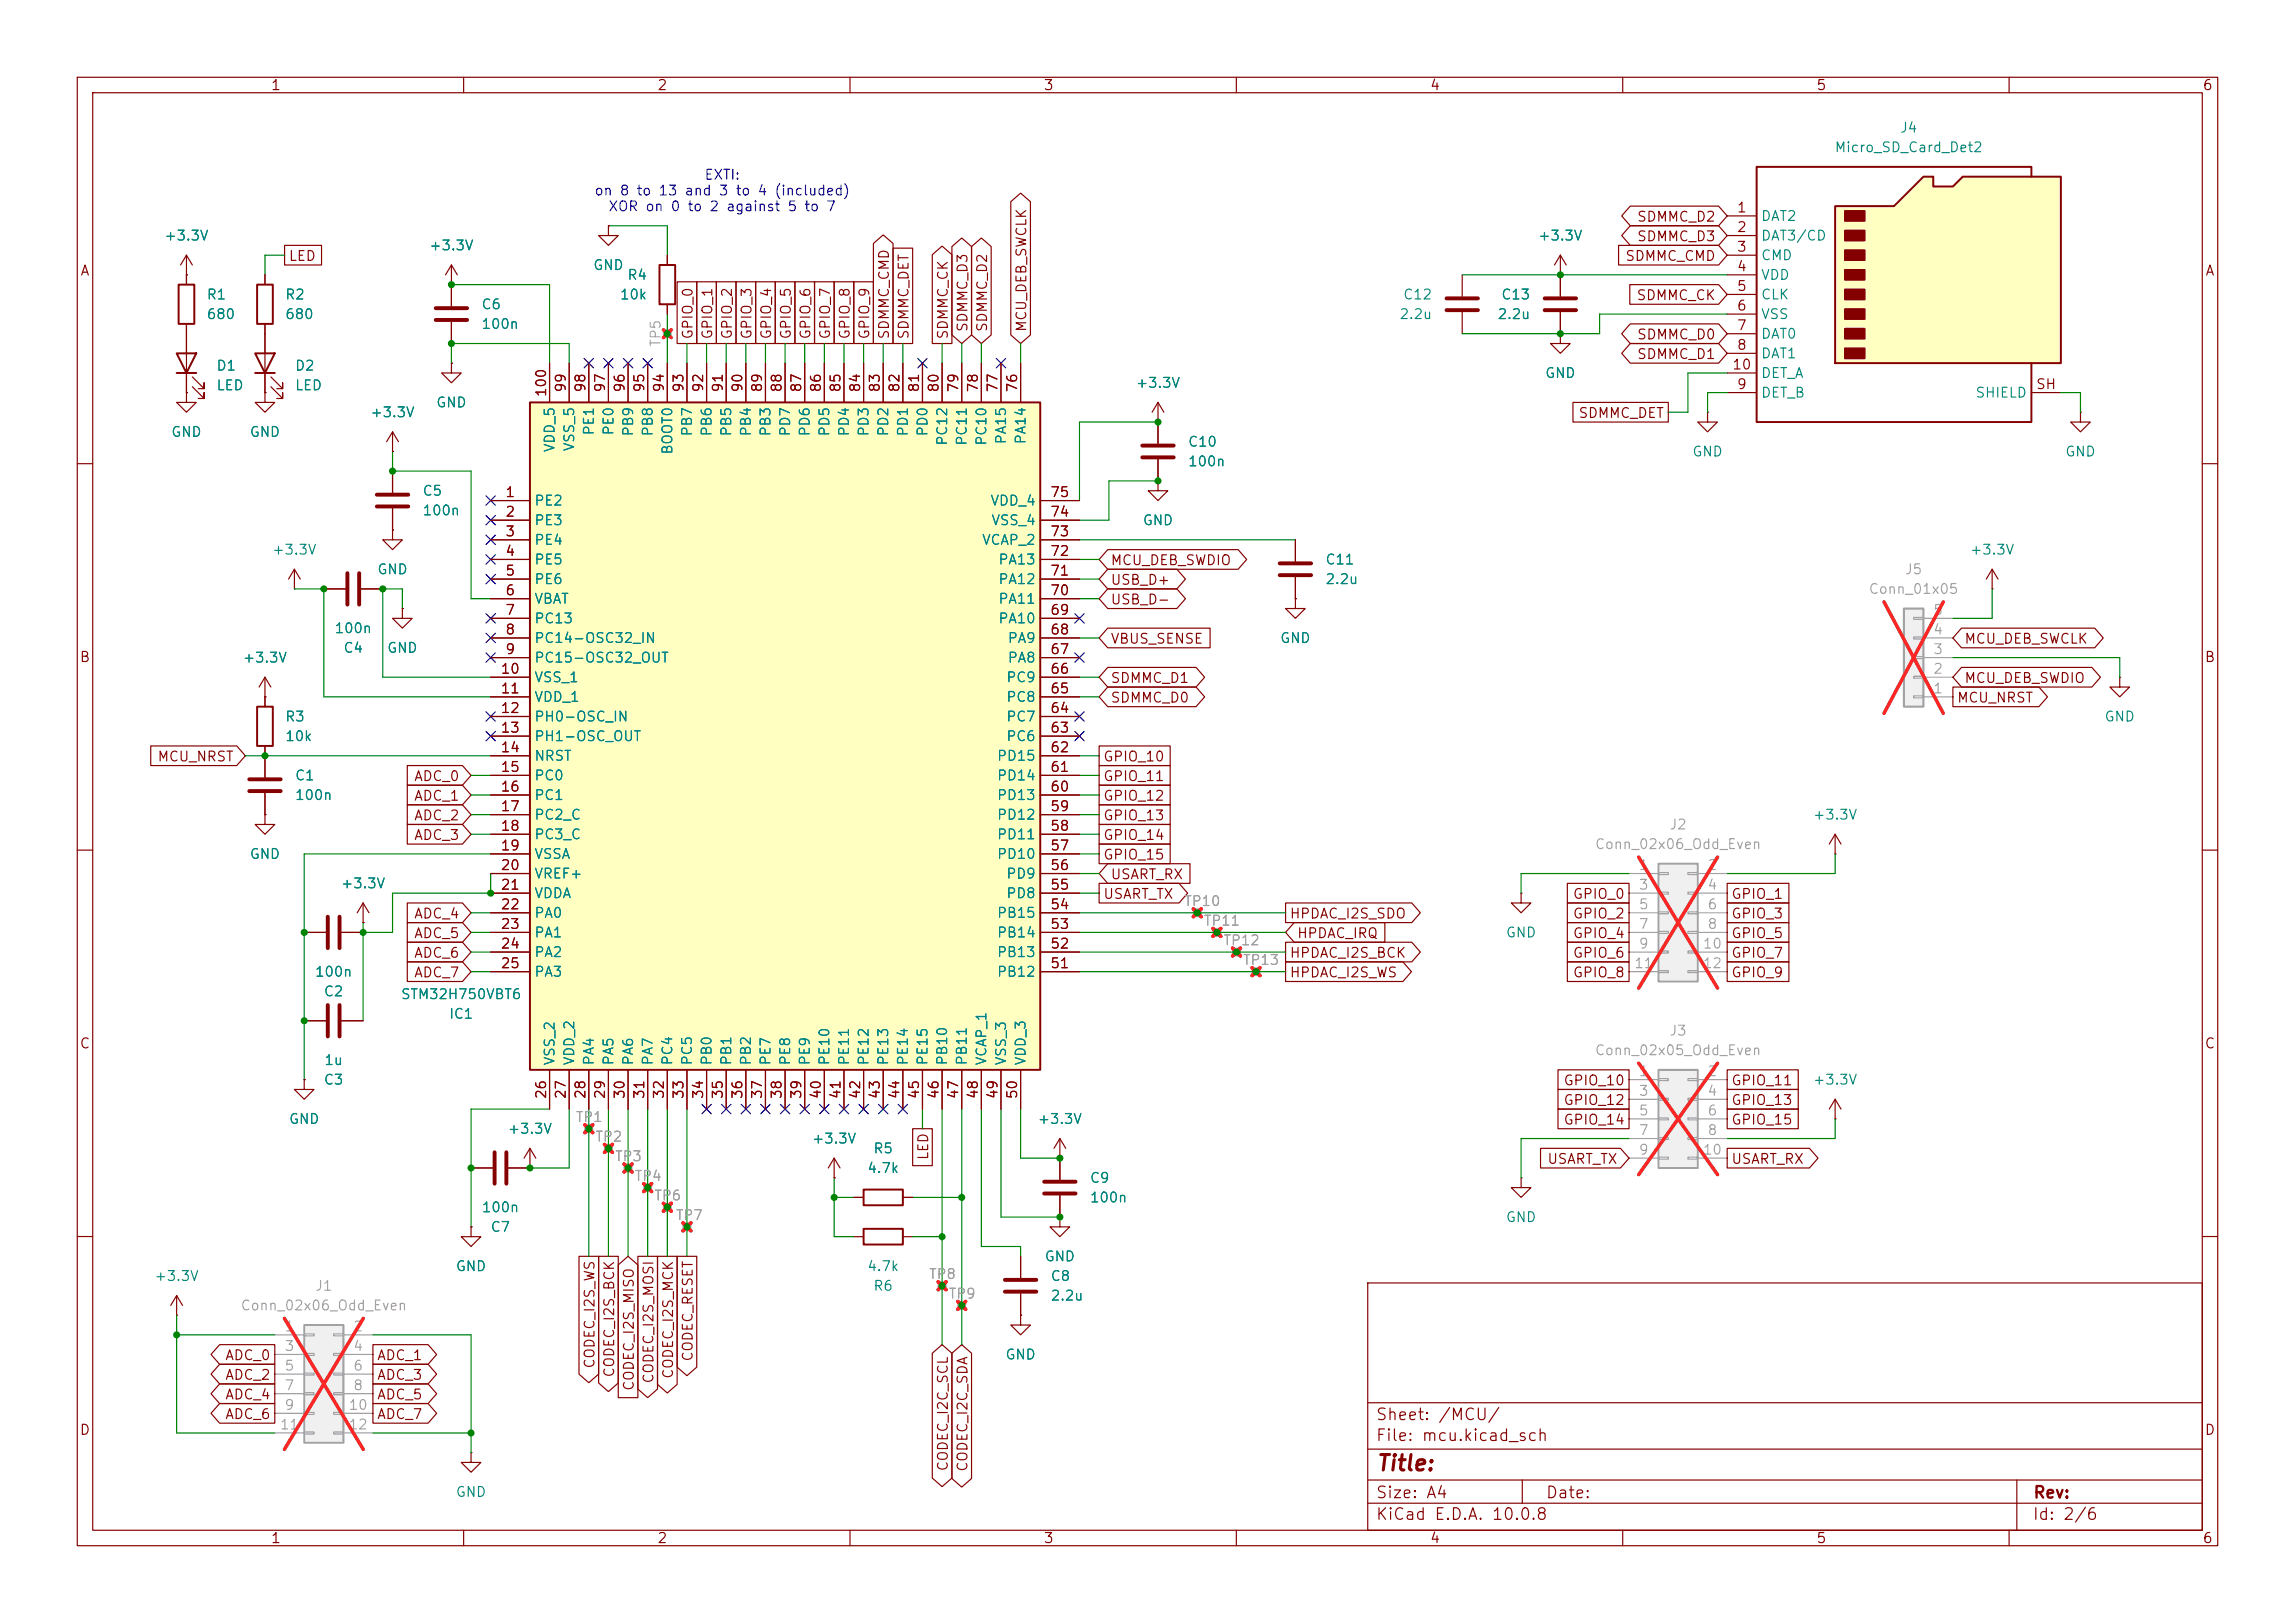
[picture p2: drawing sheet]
<svg xmlns="http://www.w3.org/2000/svg" width="297mm" height="210mm" viewBox="0 0 297 210" stroke-linecap="round" stroke-linejoin="round" font-family="sans-serif">
<defs><g id="words">
<text font-size="2" fill="#840000" x="178" y="190.8">Title:</text>
<g font-size="1.5" fill="#840000">
<text x="178" y="184.1">Sheet: /MCU/</text>
<text x="178" y="186.8">File: mcu.kicad_sch</text>
<text x="178" y="197">KiCad E.D.A. 10.0.8</text>
<text x="178" y="194.2">Size: A4</text>
<text x="200" y="194.2">Date:</text>
<text x="263" y="197">Id: 2/6</text>
<text x="263" y="194.2">Rev:</text>
</g>
<g font-size="1.3" fill="#840000">
<text x="35" y="12">1</text>
<text x="85" y="12">2</text>
<text x="135" y="12">3</text>
<text x="185" y="12">4</text>
<text x="235" y="12">5</text>
<text x="285" y="12">6</text>
<text x="211.8" y="29">SDMMC_D2</text>
<text x="224.7" y="27.8">1</text>
<text x="10.3" y="36">A</text>
<text x="37.3" y="34.1">LED</text>
<text x="210.3" y="34.1">SDMMC_CMD</text>
<text x="211.8" y="31.5">SDMMC_D3</text>
<text x="224.7" y="30.3">2</text>
<text x="224.7" y="32.9">3</text>
<text x="224.7" y="35.4">4</text>
<text x="285.3" y="36">A</text>
<text x="211.7" y="39.2">SDMMC_CK</text>
<text x="224.7" y="38">5</text>
<text x="224.7" y="40.5">6</text>
<text x="90" y="44" transform="rotate(-90 90 44)">GPIO_0</text>
<text x="92.5" y="44" transform="rotate(-90 92.5 44)">GPIO_1</text>
<text x="95" y="44" transform="rotate(-90 95 44)">GPIO_2</text>
<text x="97.6" y="44" transform="rotate(-90 97.6 44)">GPIO_3</text>
<text x="100.1" y="44" transform="rotate(-90 100.1 44)">GPIO_4</text>
<text x="102.7" y="44" transform="rotate(-90 102.7 44)">GPIO_5</text>
<text x="105.2" y="44" transform="rotate(-90 105.2 44)">GPIO_6</text>
<text x="107.7" y="44" transform="rotate(-90 107.7 44)">GPIO_7</text>
<text x="110.3" y="44" transform="rotate(-90 110.3 44)">GPIO_8</text>
<text x="112.8" y="44" transform="rotate(-90 112.8 44)">GPIO_9</text>
<text x="115.4" y="44" transform="rotate(-90 115.4 44)">SDMMC_CMD</text>
<text x="117.9" y="44" transform="rotate(-90 117.9 44)">SDMMC_DET</text>
<text x="123" y="44" transform="rotate(-90 123 44)">SDMMC_CK</text>
<text x="125.5" y="43" transform="rotate(-90 125.5 43)">SDMMC_D3</text>
<text x="128.1" y="43" transform="rotate(-90 128.1 43)">SDMMC_D2</text>
<text x="133.1" y="43" transform="rotate(-90 133.1 43)">MCU_DEB_SWCLK</text>
<text x="211.8" y="44.2">SDMMC_D0</text>
<text x="211.8" y="46.8">SDMMC_D1</text>
<text x="224.7" y="43">7</text>
<text x="224.7" y="45.6">8</text>
<text x="71" y="51.5" transform="rotate(-90 71 51.5)">100</text>
<text x="73.5" y="50.9" transform="rotate(-90 73.5 50.9)">99</text>
<text x="76.1" y="50.9" transform="rotate(-90 76.1 50.9)">98</text>
<text x="78.6" y="50.9" transform="rotate(-90 78.6 50.9)">97</text>
<text x="81.1" y="50.9" transform="rotate(-90 81.1 50.9)">96</text>
<text x="83.7" y="50.9" transform="rotate(-90 83.7 50.9)">95</text>
<text x="86.2" y="50.9" transform="rotate(-90 86.2 50.9)">94</text>
<text x="88.8" y="50.9" transform="rotate(-90 88.8 50.9)">93</text>
<text x="91.3" y="50.9" transform="rotate(-90 91.3 50.9)">92</text>
<text x="93.8" y="50.9" transform="rotate(-90 93.8 50.9)">91</text>
<text x="96.4" y="50.9" transform="rotate(-90 96.4 50.9)">90</text>
<text x="98.9" y="50.9" transform="rotate(-90 98.9 50.9)">89</text>
<text x="101.5" y="50.9" transform="rotate(-90 101.5 50.9)">88</text>
<text x="104" y="50.9" transform="rotate(-90 104 50.9)">87</text>
<text x="106.5" y="50.9" transform="rotate(-90 106.5 50.9)">86</text>
<text x="109.1" y="50.9" transform="rotate(-90 109.1 50.9)">85</text>
<text x="111.6" y="50.9" transform="rotate(-90 111.6 50.9)">84</text>
<text x="114.2" y="50.9" transform="rotate(-90 114.2 50.9)">83</text>
<text x="116.7" y="50.9" transform="rotate(-90 116.7 50.9)">82</text>
<text x="119.2" y="50.9" transform="rotate(-90 119.2 50.9)">81</text>
<text x="121.8" y="50.9" transform="rotate(-90 121.8 50.9)">80</text>
<text x="124.3" y="50.9" transform="rotate(-90 124.3 50.9)">79</text>
<text x="126.9" y="50.9" transform="rotate(-90 126.9 50.9)">78</text>
<text x="129.4" y="50.9" transform="rotate(-90 129.4 50.9)">77</text>
<text x="131.9" y="50.9" transform="rotate(-90 131.9 50.9)">76</text>
<text x="224.1" y="48.1">10</text>
<text x="224.7" y="50.7">9</text>
<text x="263.4" y="50.7">SH</text>
<text x="204.2" y="54.4">SDMMC_DET</text>
<text x="65.3" y="64.6">1</text>
<text x="135.8" y="64.6">75</text>
<text x="65.3" y="67.2">2</text>
<text x="65.3" y="69.7">3</text>
<text x="135.8" y="69.7">73</text>
<text x="135.8" y="67.2">74</text>
<text x="65.3" y="72.3">4</text>
<text x="65.3" y="74.8">5</text>
<text x="65.3" y="77.3">6</text>
<text x="135.8" y="77.3">70</text>
<text x="135.8" y="74.8">71</text>
<text x="135.8" y="72.3">72</text>
<text x="143.6" y="76">USB_D+</text>
<text x="143.6" y="73.4">MCU_DEB_SWDIO</text>
<text x="65.3" y="79.9">7</text>
<text x="65.3" y="82.4">8</text>
<text x="135.8" y="82.4">68</text>
<text x="135.8" y="79.9">69</text>
<text x="143.6" y="83.6">VBUS_SENSE</text>
<text x="143.6" y="78.5">USB_D-</text>
<text x="254.1" y="83.6">MCU_DEB_SWCLK</text>
<text x="10.2" y="86">B</text>
<text x="64.7" y="87.5">10</text>
<text x="65.3" y="85">9</text>
<text x="135.8" y="87.5">66</text>
<text x="135.8" y="85">67</text>
<text x="143.6" y="88.7">SDMMC_D1</text>
<text x="254.1" y="88.7">MCU_DEB_SWDIO</text>
<text x="285.2" y="86">B</text>
<text x="64.7" y="90">11</text>
<text x="64.7" y="92.6">12</text>
<text x="64.7" y="95.1">13</text>
<text x="135.8" y="95.1">63</text>
<text x="135.8" y="92.6">64</text>
<text x="135.8" y="90">65</text>
<text x="143.6" y="91.2">SDMMC_D0</text>
<text x="253.2" y="91.2">MCU_NRST</text>
<text x="20.3" y="98.8">MCU_NRST</text>
<text x="53.5" y="101.4">ADC_0</text>
<text x="64.7" y="97.7">14</text>
<text x="64.7" y="100.2">15</text>
<text x="135.8" y="100.2">61</text>
<text x="135.8" y="97.7">62</text>
<text x="142.7" y="98.8">GPIO_10</text>
<text x="142.7" y="101.4">GPIO_11</text>
<text x="53.5" y="106.5">ADC_2</text>
<text x="53.5" y="103.9">ADC_1</text>
<text x="64.7" y="102.7">16</text>
<text x="64.7" y="105.3">17</text>
<text x="64.7" y="107.8">18</text>
<text x="135.8" y="107.8">58</text>
<text x="135.8" y="105.3">59</text>
<text x="135.8" y="102.7">60</text>
<text x="142.7" y="103.9">GPIO_12</text>
<text x="142.7" y="106.5">GPIO_13</text>
<text x="53.5" y="109">ADC_3</text>
<text x="64.7" y="110.4">19</text>
<text x="64.7" y="112.9">20</text>
<text x="135.8" y="112.9">56</text>
<text x="135.8" y="110.4">57</text>
<text x="142.7" y="111.5">GPIO_15</text>
<text x="142.7" y="109">GPIO_14</text>
<text x="53.5" y="119.2">ADC_4</text>
<text x="64.7" y="115.4">21</text>
<text x="64.7" y="118">22</text>
<text x="135.8" y="118">54</text>
<text x="135.8" y="115.4">55</text>
<text x="142.7" y="116.6">USART_TX</text>
<text x="143.6" y="114.1">USART_RX</text>
<text x="166.8" y="119.2">HPDAC_I2S_SDO</text>
<text x="203.5" y="116.6">GPIO_0</text>
<text x="203.5" y="119.2">GPIO_2</text>
<text x="224" y="116.6">GPIO_1</text>
<text x="224" y="119.2">GPIO_3</text>
<text x="53.5" y="124.2">ADC_6</text>
<text x="53.5" y="121.7">ADC_5</text>
<text x="64.7" y="120.5">23</text>
<text x="64.7" y="123.1">24</text>
<text x="64.7" y="125.6">25</text>
<text x="135.8" y="125.6">51</text>
<text x="135.8" y="123.1">52</text>
<text x="135.8" y="120.5">53</text>
<text x="166.8" y="124.2">HPDAC_I2S_BCK</text>
<text x="167.8" y="121.7">HPDAC_IRQ</text>
<text x="203.5" y="121.7">GPIO_4</text>
<text x="203.5" y="124.2">GPIO_6</text>
<text x="224" y="121.7">GPIO_5</text>
<text x="224" y="124.2">GPIO_7</text>
<text x="53.5" y="126.8">ADC_7</text>
<text x="166.8" y="126.8">HPDAC_I2S_WS</text>
<text x="203.5" y="126.8">GPIO_8</text>
<text x="224" y="126.8">GPIO_9</text>
<text x="10.2" y="136">C</text>
<text x="285.2" y="136">C</text>
<text x="71" y="142.3" transform="rotate(-90 71 142.3)">26</text>
<text x="73.5" y="142.3" transform="rotate(-90 73.5 142.3)">27</text>
<text x="76.1" y="142.3" transform="rotate(-90 76.1 142.3)">28</text>
<text x="78.6" y="142.3" transform="rotate(-90 78.6 142.3)">29</text>
<text x="81.1" y="142.3" transform="rotate(-90 81.1 142.3)">30</text>
<text x="83.7" y="142.3" transform="rotate(-90 83.7 142.3)">31</text>
<text x="86.2" y="142.3" transform="rotate(-90 86.2 142.3)">32</text>
<text x="88.8" y="142.3" transform="rotate(-90 88.8 142.3)">33</text>
<text x="91.3" y="142.3" transform="rotate(-90 91.3 142.3)">34</text>
<text x="93.8" y="142.3" transform="rotate(-90 93.8 142.3)">35</text>
<text x="96.4" y="142.3" transform="rotate(-90 96.4 142.3)">36</text>
<text x="98.9" y="142.3" transform="rotate(-90 98.9 142.3)">37</text>
<text x="101.5" y="142.3" transform="rotate(-90 101.5 142.3)">38</text>
<text x="104" y="142.3" transform="rotate(-90 104 142.3)">39</text>
<text x="106.5" y="142.3" transform="rotate(-90 106.5 142.3)">40</text>
<text x="109.1" y="142.3" transform="rotate(-90 109.1 142.3)">41</text>
<text x="111.6" y="142.3" transform="rotate(-90 111.6 142.3)">42</text>
<text x="114.2" y="142.3" transform="rotate(-90 114.2 142.3)">43</text>
<text x="116.7" y="142.3" transform="rotate(-90 116.7 142.3)">44</text>
<text x="119.2" y="142.3" transform="rotate(-90 119.2 142.3)">45</text>
<text x="121.8" y="142.3" transform="rotate(-90 121.8 142.3)">46</text>
<text x="124.3" y="142.3" transform="rotate(-90 124.3 142.3)">47</text>
<text x="126.9" y="142.3" transform="rotate(-90 126.9 142.3)">48</text>
<text x="129.4" y="142.3" transform="rotate(-90 129.4 142.3)">49</text>
<text x="131.9" y="142.3" transform="rotate(-90 131.9 142.3)">50</text>
<text x="202.3" y="140.8">GPIO_10</text>
<text x="202.3" y="143.3">GPIO_12</text>
<text x="224" y="140.8">GPIO_11</text>
<text x="224" y="143.3">GPIO_13</text>
<text x="202.3" y="145.8">GPIO_14</text>
<text x="224" y="145.8">GPIO_15</text>
<text x="120.4" y="150.2" transform="rotate(-90 120.4 150.2)">LED</text>
<text x="200.2" y="150.9">USART_TX</text>
<text x="224" y="150.9">USART_RX</text>
<text x="29.1" y="178.9">ADC_2</text>
<text x="29.1" y="176.3">ADC_0</text>
<text x="48.7" y="178.9">ADC_3</text>
<text x="48.7" y="176.3">ADC_1</text>
<text x="77.3" y="177.2" transform="rotate(-90 77.3 177.2)">CODEC_I2S_WS</text>
<text x="79.8" y="178.3" transform="rotate(-90 79.8 178.3)">CODEC_I2S_BCK</text>
<text x="84.9" y="179.1" transform="rotate(-90 84.9 179.1)">CODEC_I2S_MOSI</text>
<text x="87.4" y="178.5" transform="rotate(-90 87.4 178.5)">CODEC_I2S_MCK</text>
<text x="90" y="176.3" transform="rotate(-90 90 176.3)">CODEC_RESET</text>
<text x="10.2" y="186">D</text>
<text x="29.1" y="181.4">ADC_4</text>
<text x="29.1" y="183.9">ADC_6</text>
<text x="48.7" y="183.9">ADC_7</text>
<text x="48.7" y="181.4">ADC_5</text>
<text x="82.3" y="180.1" transform="rotate(-90 82.3 180.1)">CODEC_I2S_MISO</text>
<text x="285.2" y="186">D</text>
<text x="123" y="190.5" transform="rotate(-90 123 190.5)">CODEC_I2C_SCL</text>
<text x="125.5" y="190.5" transform="rotate(-90 125.5 190.5)">CODEC_I2C_SDA</text>
<text x="35" y="200">1</text>
<text x="85" y="200">2</text>
<text x="135" y="200">3</text>
<text x="185" y="200">4</text>
<text x="235" y="200">5</text>
<text x="285" y="200">6</text>
</g>
<g font-size="1.3" fill="#008484">
<text x="245.8" y="17.5">J4</text>
<text x="237.3" y="20">Micro_SD_Card_Det2</text>
<text x="227.8" y="28.9">DAT2</text>
<text x="21.2" y="31.4">+3.3V</text>
<text x="55.5" y="32.7">+3.3V</text>
<text x="76.7" y="35.3">GND</text>
<text x="199" y="31.4">+3.3V</text>
<text x="227.8" y="31.4">DAT3/CD</text>
<text x="227.8" y="34">CMD</text>
<text x="26.7" y="39.1">R1</text>
<text x="26.7" y="41.6">680</text>
<text x="36.8" y="39.1">R2</text>
<text x="36.8" y="41.6">680</text>
<text x="62.2" y="40.3">C6</text>
<text x="80.1" y="39.1">10k</text>
<text x="81.1" y="36.5">R4</text>
<text x="181" y="41.6">2.2u</text>
<text x="181.5" y="39.1">C12</text>
<text x="193.7" y="41.6">2.2u</text>
<text x="194.2" y="39.1">C13</text>
<text x="227.8" y="36.5">VDD</text>
<text x="227.8" y="39.1">CLK</text>
<text x="227.8" y="41.6">VSS</text>
<text x="62.2" y="42.9">100n</text>
<text x="227.8" y="44.1">DAT0</text>
<text x="227.8" y="46.7">DAT1</text>
<text x="27.9" y="48.3">D1</text>
<text x="27.9" y="50.8">LED</text>
<text x="38.1" y="48.3">D2</text>
<text x="38.1" y="50.8">LED</text>
<text x="56.4" y="53">GND</text>
<text x="146.9" y="50.5">+3.3V</text>
<text x="199.9" y="49.2">GND</text>
<text x="227.8" y="51.8">DET_B</text>
<text x="227.8" y="49.2">DET_A</text>
<text x="255.6" y="51.8">SHIELD</text>
<text x="22.1" y="56.8">GND</text>
<text x="32.2" y="56.8">GND</text>
<text x="47.8" y="54.3">+3.3V</text>
<text x="72.1" y="58.6" transform="rotate(-90 72.1 58.6)">VDD_5</text>
<text x="74.6" y="58.5" transform="rotate(-90 74.6 58.5)">VSS_5</text>
<text x="77.2" y="56.4" transform="rotate(-90 77.2 56.4)">PE1</text>
<text x="79.7" y="56.4" transform="rotate(-90 79.7 56.4)">PE0</text>
<text x="82.2" y="56.6" transform="rotate(-90 82.2 56.6)">PB9</text>
<text x="84.8" y="56.6" transform="rotate(-90 84.8 56.6)">PB8</text>
<text x="87.3" y="58.9" transform="rotate(-90 87.3 58.9)">BOOT0</text>
<text x="89.9" y="56.6" transform="rotate(-90 89.9 56.6)">PB7</text>
<text x="92.4" y="56.6" transform="rotate(-90 92.4 56.6)">PB6</text>
<text x="94.9" y="56.6" transform="rotate(-90 94.9 56.6)">PB5</text>
<text x="97.5" y="56.6" transform="rotate(-90 97.5 56.6)">PB4</text>
<text x="100" y="56.6" transform="rotate(-90 100 56.6)">PB3</text>
<text x="102.6" y="56.6" transform="rotate(-90 102.6 56.6)">PD7</text>
<text x="105.1" y="56.6" transform="rotate(-90 105.1 56.6)">PD6</text>
<text x="107.6" y="56.6" transform="rotate(-90 107.6 56.6)">PD5</text>
<text x="110.2" y="56.6" transform="rotate(-90 110.2 56.6)">PD4</text>
<text x="112.7" y="56.6" transform="rotate(-90 112.7 56.6)">PD3</text>
<text x="115.3" y="56.6" transform="rotate(-90 115.3 56.6)">PD2</text>
<text x="117.8" y="56.6" transform="rotate(-90 117.8 56.6)">PD1</text>
<text x="120.3" y="56.6" transform="rotate(-90 120.3 56.6)">PD0</text>
<text x="122.9" y="57.8" transform="rotate(-90 122.9 57.8)">PC12</text>
<text x="125.4" y="57.8" transform="rotate(-90 125.4 57.8)">PC11</text>
<text x="128" y="57.8" transform="rotate(-90 128 57.8)">PC10</text>
<text x="130.5" y="57.6" transform="rotate(-90 130.5 57.6)">PA15</text>
<text x="133" y="57.6" transform="rotate(-90 133 57.6)">PA14</text>
<text x="153.7" y="58.1">C10</text>
<text x="218.9" y="59.4">GND</text>
<text x="267.2" y="59.4">GND</text>
<text x="54.6" y="64.5">C5</text>
<text x="69.1" y="65.7">PE2</text>
<text x="128.1" y="65.7">VDD_4</text>
<text x="153.7" y="60.7">100n</text>
<text x="54.6" y="67">100n</text>
<text x="69.1" y="68.3">PE3</text>
<text x="69.1" y="70.8">PE4</text>
<text x="127" y="70.8">VCAP_2</text>
<text x="128.2" y="68.3">VSS_4</text>
<text x="147.8" y="68.3">GND</text>
<text x="35.1" y="72.1">+3.3V</text>
<text x="48.7" y="74.6">GND</text>
<text x="69.1" y="73.4">PE5</text>
<text x="69.1" y="75.9">PE6</text>
<text x="129.1" y="75.9">PA12</text>
<text x="129.1" y="73.4">PA13</text>
<text x="171.4" y="73.4">C11</text>
<text x="171.4" y="75.9">2.2u</text>
<text x="254.8" y="72.1">+3.3V</text>
<text x="43.2" y="82.2">100n</text>
<text x="69.1" y="78.4">VBAT</text>
<text x="69.1" y="81">PC13</text>
<text x="69.1" y="83.5">PC14-OSC32_IN</text>
<text x="129.1" y="81">PA10</text>
<text x="129.1" y="78.4">PA11</text>
<text x="130.3" y="83.5">PA9</text>
<text x="165.6" y="83.5">GND</text>
<text x="31.3" y="86.1">+3.3V</text>
<text x="44.4" y="84.8">C4</text>
<text x="50" y="84.8">GND</text>
<text x="69.1" y="86.1">PC15-OSC32_OUT</text>
<text x="69.1" y="88.6">VSS_1</text>
<text x="130.1" y="88.6">PC9</text>
<text x="130.3" y="86.1">PA8</text>
<text x="36.8" y="93.7">R3</text>
<text x="69.1" y="91.1">VDD_1</text>
<text x="69.1" y="93.7">PH0-OSC_IN</text>
<text x="130.1" y="93.7">PC7</text>
<text x="130.1" y="91.1">PC8</text>
<text x="272.3" y="93.7">GND</text>
<text x="36.8" y="96.2">10k</text>
<text x="38.1" y="101.3">C1</text>
<text x="69.1" y="96.2">PH1-OSC_OUT</text>
<text x="69.1" y="98.8">NRST</text>
<text x="69.1" y="101.3">PC0</text>
<text x="128.9" y="101.3">PD14</text>
<text x="128.9" y="98.8">PD15</text>
<text x="130.1" y="96.2">PC6</text>
<text x="38.1" y="103.8">100n</text>
<text x="69.1" y="103.8">PC1</text>
<text x="69.1" y="106.4">PC2_C</text>
<text x="128.9" y="106.4">PD12</text>
<text x="128.9" y="103.8">PD13</text>
<text x="234.5" y="106.4">+3.3V</text>
<text x="32.2" y="111.5">GND</text>
<text x="69.1" y="108.9">PC3_C</text>
<text x="69.1" y="111.5">VSSA</text>
<text x="69.1" y="114">VREF+</text>
<text x="128.9" y="111.5">PD10</text>
<text x="128.9" y="108.9">PD11</text>
<text x="130.1" y="114">PD9</text>
<text x="44" y="115.3">+3.3V</text>
<text x="69.1" y="116.5">VDDA</text>
<text x="69.1" y="119.1">PA0</text>
<text x="128.9" y="119.1">PB15</text>
<text x="130.1" y="116.5">PD8</text>
<text x="69.1" y="121.6">PA1</text>
<text x="69.1" y="124.2">PA2</text>
<text x="128.9" y="124.2">PB13</text>
<text x="128.9" y="121.6">PB14</text>
<text x="194.8" y="121.6">GND</text>
<text x="40.7" y="126.7">100n</text>
<text x="41.8" y="129.2">C2</text>
<text x="51.8" y="129.6">STM32H750VBT6</text>
<text x="69.1" y="126.7">PA3</text>
<text x="128.9" y="126.7">PB12</text>
<text x="58" y="132.1">IC1</text>
<text x="72.1" y="137.9" transform="rotate(-90 72.1 137.9)">VSS_2</text>
<text x="74.6" y="137.9" transform="rotate(-90 74.6 137.9)">VDD_2</text>
<text x="77.2" y="137.9" transform="rotate(-90 77.2 137.9)">PA4</text>
<text x="79.7" y="137.9" transform="rotate(-90 79.7 137.9)">PA5</text>
<text x="82.2" y="137.9" transform="rotate(-90 82.2 137.9)">PA6</text>
<text x="84.8" y="137.9" transform="rotate(-90 84.8 137.9)">PA7</text>
<text x="87.3" y="137.9" transform="rotate(-90 87.3 137.9)">PC4</text>
<text x="89.9" y="137.9" transform="rotate(-90 89.9 137.9)">PC5</text>
<text x="92.4" y="137.9" transform="rotate(-90 92.4 137.9)">PB0</text>
<text x="94.9" y="137.9" transform="rotate(-90 94.9 137.9)">PB1</text>
<text x="97.5" y="137.9" transform="rotate(-90 97.5 137.9)">PB2</text>
<text x="100" y="137.9" transform="rotate(-90 100 137.9)">PE7</text>
<text x="102.6" y="137.9" transform="rotate(-90 102.6 137.9)">PE8</text>
<text x="105.1" y="137.9" transform="rotate(-90 105.1 137.9)">PE9</text>
<text x="107.6" y="137.9" transform="rotate(-90 107.6 137.9)">PE10</text>
<text x="110.2" y="137.9" transform="rotate(-90 110.2 137.9)">PE11</text>
<text x="112.7" y="137.9" transform="rotate(-90 112.7 137.9)">PE12</text>
<text x="115.3" y="137.9" transform="rotate(-90 115.3 137.9)">PE13</text>
<text x="117.8" y="137.9" transform="rotate(-90 117.8 137.9)">PE14</text>
<text x="120.3" y="137.9" transform="rotate(-90 120.3 137.9)">PE15</text>
<text x="122.9" y="137.9" transform="rotate(-90 122.9 137.9)">PB10</text>
<text x="125.4" y="137.9" transform="rotate(-90 125.4 137.9)">PB11</text>
<text x="128" y="137.9" transform="rotate(-90 128 137.9)">VCAP_1</text>
<text x="130.5" y="137.9" transform="rotate(-90 130.5 137.9)">VSS_3</text>
<text x="133" y="137.9" transform="rotate(-90 133 137.9)">VDD_3</text>
<text x="41.8" y="140.7">C3</text>
<text x="41.9" y="138.1">1u</text>
<text x="234.5" y="140.7">+3.3V</text>
<text x="37.3" y="145.7">GND</text>
<text x="65.6" y="147">+3.3V</text>
<text x="105" y="148.3">+3.3V</text>
<text x="112.9" y="149.6">R5</text>
<text x="134.2" y="145.7">+3.3V</text>
<text x="112.1" y="152.1">4.7k</text>
<text x="141" y="153.4">C9</text>
<text x="141" y="155.9">100n</text>
<text x="62.3" y="157.2">100n</text>
<text x="63.4" y="159.7">C7</text>
<text x="194.8" y="158.4">GND</text>
<text x="19.9" y="166.1">+3.3V</text>
<text x="58.9" y="164.8">GND</text>
<text x="112.1" y="164.8">4.7k</text>
<text x="112.9" y="167.3">R6</text>
<text x="135.1" y="163.5">GND</text>
<text x="135.9" y="166.1">C8</text>
<text x="135.9" y="168.6">2.2u</text>
<text x="130" y="176.2">GND</text>
<text x="58.9" y="194">GND</text>
</g>
<g font-size="1.3" fill="#0000c2">
<text x="91.1" y="23.6">EXTI:</text>
<text x="76.8" y="25.6">on 8 to 13 and 3 to 4 (included)</text>
<text x="78.6" y="27.7">XOR on 0 to 2 against 5 to 7</text>
</g>
<g font-size="1.3" fill="#a1a1a1">
<text x="85.8" y="45" transform="rotate(-90 85.8 45)">TP5</text>
<text x="241.7" y="77.2">Conn_01x05</text>
<text x="246.4" y="74.6">J5</text>
<text x="250.1" y="82.4">4</text>
<text x="250.1" y="79.9">5</text>
<text x="250.1" y="87.5">2</text>
<text x="250.1" y="85">3</text>
<text x="250.1" y="90">1</text>
<text x="216" y="107.6">J2</text>
<text x="206.3" y="110.2">Conn_02x06_Odd_Even</text>
<text x="212" y="112.9">1</text>
<text x="220.9" y="112.9">2</text>
<text x="153.1" y="117.5">TP10</text>
<text x="212" y="115.4">3</text>
<text x="212" y="118">5</text>
<text x="220.9" y="115.4">4</text>
<text x="220.9" y="118">6</text>
<text x="155.7" y="120.1">TP11</text>
<text x="158.2" y="122.6">TP12</text>
<text x="160.8" y="125.2">TP13</text>
<text x="211.4" y="125.6">11</text>
<text x="212" y="120.5">7</text>
<text x="212" y="123.1">9</text>
<text x="220.3" y="123.1">10</text>
<text x="220.3" y="125.6">12</text>
<text x="220.9" y="120.5">8</text>
<text x="206.3" y="136.9">Conn_02x05_Odd_Even</text>
<text x="216" y="134.3">J3</text>
<text x="212" y="139.6">1</text>
<text x="212" y="142.1">3</text>
<text x="220.9" y="139.6">2</text>
<text x="220.9" y="142.1">4</text>
<text x="74.4" y="145.5">TP1</text>
<text x="76.9" y="148">TP2</text>
<text x="212" y="144.6">5</text>
<text x="212" y="147.2">7</text>
<text x="212" y="149.7">9</text>
<text x="220.3" y="149.7">10</text>
<text x="220.9" y="144.6">6</text>
<text x="220.9" y="147.2">8</text>
<text x="79.5" y="150.6">TP3</text>
<text x="82" y="153.1">TP4</text>
<text x="84.6" y="155.6">TP6</text>
<text x="87.4" y="158.2">TP7</text>
<text x="40.7" y="167.3">J1</text>
<text x="120.1" y="165.8">TP8</text>
<text x="31" y="169.9">Conn_02x06_Odd_Even</text>
<text x="36.7" y="172.6">1</text>
<text x="45.6" y="172.6">2</text>
<text x="122.7" y="168.3">TP9</text>
<text x="36.7" y="175.1">3</text>
<text x="36.7" y="177.7">5</text>
<text x="45.6" y="175.1">4</text>
<text x="45.6" y="177.7">6</text>
<text x="36.1" y="185.3">11</text>
<text x="36.7" y="180.2">7</text>
<text x="36.7" y="182.7">9</text>
<text x="45" y="182.7">10</text>
<text x="45" y="185.3">12</text>
<text x="45.6" y="180.2">8</text>
</g>
</g></defs>
<path d="M0 0h297v210h-297z" fill="#fff" stroke="#fff" stroke-width=".13"/>
<g fill="none" stroke="#840000" stroke-width=".15">
<path d="M10 10h277v190h-277zM12 12h273v186h-273zM60 10v2M110 10v2M160 10v2M210 10v2M260 10v2M149.9 54.6h.1M149.9 52.1l-.8 1.2M149.9 52.1l.7 1.2M149.9 52.1v5.3M149.9 59.4v2.8"/>
<path d="M221 53.3v1.3h-1.3l1.3 1.3 1.2-1.3h-1.2M221 53.3h.1M269.2 53.3v1.3h1.3l-1.3 1.3-1.2-1.3h1.2M269.2 53.3h.1M10 60h2M149.9 62.2v1.3h1.2l-1.2 1.3-1.3-1.3h1.3M149.9 62.2h.1M167.6 77.5v1.2h1.3l-1.3 1.3-1.2-1.3h1.2M167.6 77.5h.1M167.6 69.9v2.7M167.6 74.7v2.8M257.8 76.2h.1"/>
<path d="M257.8 73.7l-.8 1.2M257.8 73.7l.8 1.2M257.8 73.7v2.5M285 60h2M10 110h2M285 110h2M39.4 132.1h2.8M44.2 132.1h2.8M61 151.1h2.8M65.8 151.1h2.8M68.6 151.1h.1M68.6 148.6l-.8 1.3"/>
<path d="M68.6 148.6l.7 1.3M68.6 148.6v2.5M107.9 152.4h.1M107.9 149.9l-.7 1.2M107.9 149.9l.8 1.2M107.9 149.9v2.5M110.5 154.9h1.3M116.8 154.9h1.3M137.2 157.5v1.3h1.2l-1.2 1.2-1.3-1.2h1.3M137.2 157.5h.1M10 160h2M132.1 170.2v1.3h1.2l-1.2 1.2-1.3-1.2h1.3"/>
<path d="M132.1 170.2h.1M132.1 162.6v2.8M132.1 167.4v2.8M177 166h108v32h-108zM285 160h2M60 198v2M110 198v2M160 198v2M177 194.5h108M177 191.5h108M177 187.5h108M177 181.5h108"/>
<path d="M197 191.5v3M210 198v2M260 198v2M261 191.5v6.5"/>
</g>
<g fill="none" stroke="#a1a1a1" stroke-width=".15">
<path d="M76.2 146.1h.1M78.7 148.6h.1M81.3 151.1h.1M83.8 153.7h.1M86.4 156.2h.1M124.5 168.9h.1"/>
<circle cx="76.2" cy="146.1" r=".51"/>
<circle cx="78.7" cy="148.6" r=".51"/>
<circle cx="81.3" cy="151.1" r=".51"/>
<circle cx="83.8" cy="153.7" r=".51"/>
<circle cx="86.4" cy="156.2" r=".51"/>
<circle cx="124.5" cy="168.9" r=".51"/>
</g>
<path d="M75.7 145.5l1 1.1M76.7 145.5l-1 1.1M78.2 148.1l1 1M79.2 148.1l-1 1M80.8 150.6l1 1M81.8 150.6l-1 1M83.3 153.2l1 1M84.3 153.2l-1 1M85.9 155.7l1 1M86.9 155.7l-1 1M124 168.4l1 1M125 168.4l-1 1" fill="none" stroke="#ff2626" stroke-width=".46"/>
<path d="M147.8 57.7h4.1M147.8 59.2h4.1M165.6 72.9h4.1M165.6 74.4h4.1M42.4 130v4.1M43.9 130v4.1M64 149.1v4.1M65.5 149.1v4.1M130 165.6h4.1M130 167.1h4.1" fill="none" stroke="#840000" stroke-width=".51"/>
<path d="M111.8 153.9h5v2.1h-5z" fill="none" stroke="#840000" stroke-width=".25"/>
<path d="M237.5 26.7h7.6l3.8-3.8h1.3v1.2h2.5l1.3-1.2h12.7v24.1h-29.2z" fill="#ffffc2"/>
<path d="M23.1 36.8h2v5.1h-2zM33.3 36.8h2v5.1h-2zM237.5 26.7h7.6l3.8-3.8h1.3v1.2h2.5l1.3-1.2h12.7v24.1h-29.2zM262.9 22.9v-1.3h-35.6v33h35.6v-7.6M22.9 45.7h2.5l-1.3 2.6zM22.9 48.3h2.5M33 45.7h2.6l-1.3 2.6zM33 48.3h2.6M33.3 91.4h2v5.1h-2zM111.8 159h5v2h-5z" fill="none" stroke="#840000" stroke-width=".25"/>
<g fill="#840000" stroke="#840000" stroke-width=".25">
<path d="M238.8 27.3h2.5v1.3h-2.5z"/>
<path d="M238.8 29.8h2.5v1.3h-2.5z"/>
<path d="M238.8 32.4h2.5v1.3h-2.5z"/>
<path d="M238.8 34.9h2.5v1.3h-2.5z"/>
<path d="M238.8 37.5h2.5v1.2h-2.5z"/>
<path d="M238.8 40h2.5v1.3h-2.5z"/>
<path d="M238.8 42.5h2.5v1.3h-2.5z"/>
<path d="M238.8 45.1h2.5v1.3h-2.5z"/>
</g>
<g fill="none" stroke="#840000" stroke-width=".15">
<path d="M24.1 35.6h.1M24.1 33v3.8M24.1 33l-.7 1.3M24.1 33l.8 1.3M34.3 35.6v1.2M58.4 36.8h.1M58.4 34.3l-.7 1.3M58.4 34.3l.8 1.3M58.4 34.3v5.3M189.2 35.6v2.8M201.9 35.6v2.8M223.5 27.9h3.8"/>
<path d="M223.5 30.5h3.8M223.5 33h3.8M223.5 35.6h3.8M223.5 38.1h3.8M24.1 50.8v1.3h1.3l-1.3 1.2-1.2-1.2h1.2M24.1 50.8h.1M24.1 41.9v8.9M24.9 50l1.5 1.6v-.8v.8h-.7M24.9 48.8l1.5 1.5v-.8v.8h-.7M34.3 50.8v1.3h1.3l-1.3 1.2-1.3-1.2h1.3M34.3 50.8h.1M34.3 41.9v8.9"/>
<path d="M35.1 50l1.5 1.6v-.8v.8h-.8M35.1 48.8l1.5 1.5v-.8v.8h-.8M50.8 58.4h.1M50.8 55.9l-.8 1.3M50.8 55.9l.8 1.3M50.8 55.9v2.5M58.4 47v1.3h1.3l-1.3 1.2-1.3-1.2h1.3M58.4 47h.1M58.4 41.7v2.8M189.2 40.4v2.8M201.9 43.2v1.3h1.3l-1.3 1.2-1.2-1.2h1.2M201.9 43.2h.1"/>
<path d="M201.9 40.4v2.8M223.5 40.6h3.8M223.5 43.2h3.8M223.5 45.7h3.8M223.5 50.8h3.8M223.5 48.3h3.8M262.9 50.8h3.8M38.1 76.2h.1M38.1 73.7l-.8 1.2M38.1 73.7l.8 1.2M38.1 73.7v2.5M41.9 76.2h2.8"/>
<path d="M46.7 76.2h2.8M50.8 68.6v1.3h1.3l-1.3 1.2-1.3-1.2h1.3M50.8 68.6h.1M50.8 61v2.8M50.8 65.8v2.8M52.1 78.7v1.3h1.2l-1.2 1.3-1.3-1.3h1.3M52.1 78.7h.1M34.3 90.2h.1M34.3 87.6v3.8M34.3 96.5v4.1M34.3 87.6l-.8 1.3M34.3 87.6l.8 1.3"/>
<path d="M34.3 105.4v1.3h1.3l-1.3 1.3-1.3-1.3h1.3M34.3 105.4h.1M34.3 102.6v2.8M47 119.4h.1M47 116.8l-.8 1.3M47 116.8l.8 1.3M47 116.8v2.6M39.4 139.7v1.3h1.2l-1.2 1.2-1.3-1.2h1.3M39.4 139.7h.1M61 158.8v1.2h1.2l-1.2 1.3-1.3-1.3h1.3M61 158.8h.1M110.5 160h1.3"/>
<path d="M116.8 160h1.3"/>
</g>
<path d="M56.4 39.9h4.1M187.2 38.6h4.1M199.9 38.6h4.1M56.4 41.4h4.1M187.2 40.1h4.1M199.9 40.1h4.1M45 74.2v4M46.5 74.2v4M48.8 64h4M48.8 65.5h4M32.3 100.8h4M32.3 102.4h4" fill="none" stroke="#840000" stroke-width=".51"/>
<g fill="none" stroke="#a1a1a1" stroke-width=".15">
<path d="M88.9 158.8h.1M121.9 166.4h.1"/>
<circle cx="88.9" cy="158.8" r=".51"/>
<circle cx="121.9" cy="166.4" r=".51"/>
</g>
<path d="M88.4 158.2l1 1.1M89.4 158.2l-1 1.1M121.4 165.9l1 1M122.4 165.9l-1 1" fill="none" stroke="#ff2626" stroke-width=".46"/>
<path d="M39.4 171.5h5v15.2h-5z" fill="#f0f0f0"/>
<path d="M39.4 171.5h5v15.2h-5z" fill="none" stroke="#a1a1a1" stroke-width=".25"/>
<g fill="none" stroke="#a1a1a1" stroke-width=".15">
<path d="M35.6 172.7h3.8M35.6 175.3h3.8M35.6 177.8h3.8M39.4 172.6h1.2v.2h-1.2zM39.4 175.1h1.2v.3h-1.2zM39.4 177.7h1.2v.2h-1.2zM43.2 172.6h1.2v.2h-1.2zM43.2 175.1h1.2v.3h-1.2zM43.2 177.7h1.2v.2h-1.2zM44.4 172.7h3.9M44.4 175.3h3.9M44.4 177.8h3.9"/>
<path d="M35.6 180.3h3.8M35.6 182.9h3.8M35.6 185.4h3.8M39.4 180.2h1.2v.3h-1.2zM39.4 182.8h1.2v.2h-1.2zM39.4 185.3h1.2v.2h-1.2zM43.2 180.2h1.2v.3h-1.2zM43.2 182.8h1.2v.2h-1.2zM43.2 185.3h1.2v.2h-1.2zM44.4 180.3h3.9M44.4 182.9h3.9M44.4 185.4h3.9"/>
</g>
<path d="M36.8 170.6l10.2 16.9M47 170.6l-10.2 16.9" fill="none" stroke="#ff2626" stroke-width=".46"/>
<path d="M237.5 110.5h.1M237.5 108l-.8 1.2M237.5 108l.8 1.2M237.5 108v2.5M196.8 152.4v1.3h1.3l-1.3 1.2-1.2-1.2h1.2M196.8 152.4h.1M22.9 170.2h.1M22.9 167.6l-.8 1.3M22.9 167.6l.7 1.3M22.9 167.6v2.6M61 188v1.2h1.2l-1.2 1.3-1.3-1.3h1.3M61 188h.1" fill="none" stroke="#840000" stroke-width=".15"/>
<path d="M214.6 138.4h5.1v12.7h-5.1z" fill="#f0f0f0"/>
<path d="M214.6 138.4h5.1v12.7h-5.1z" fill="none" stroke="#a1a1a1" stroke-width=".25"/>
<g fill="none" stroke="#a1a1a1" stroke-width=".15">
<path d="M210.8 139.7h3.8M214.6 139.6h1.3v.2h-1.3zM218.4 139.6h1.3v.2h-1.3zM219.7 139.7h3.8M210.8 142.2h3.8M210.8 144.8h3.8M210.8 147.3h3.8M210.8 149.9h3.8M214.6 142.1h1.3v.3h-1.3zM214.6 144.7h1.3v.2h-1.3zM214.6 147.2h1.3v.2h-1.3zM214.6 149.7h1.3v.3h-1.3z"/>
<path d="M218.4 142.1h1.3v.3h-1.3zM218.4 144.7h1.3v.2h-1.3zM218.4 147.2h1.3v.2h-1.3zM218.4 149.7h1.3v.3h-1.3zM219.7 142.2h3.8M219.7 144.8h3.8M219.7 147.3h3.8M219.7 149.9h3.8"/>
</g>
<path d="M212.1 137.6l10.2 14.4M222.3 137.6l-10.2 14.4" fill="none" stroke="#ff2626" stroke-width=".46"/>
<path d="M237.5 144.8h.1M237.5 142.2l-.8 1.3M237.5 142.2l.8 1.3M237.5 142.2v2.6" fill="none" stroke="#840000" stroke-width=".15"/>
<path d="M214.6 111.8h5.1v15.2h-5.1z" fill="#f0f0f0"/>
<path d="M214.6 111.8h5.1v15.2h-5.1z" fill="none" stroke="#a1a1a1" stroke-width=".25"/>
<g fill="none" stroke="#a1a1a1" stroke-width=".15">
<path d="M154.9 118.1h.1M210.8 113h3.8M210.8 115.6h3.8M210.8 118.1h3.8M214.6 112.9h1.3v.3h-1.3zM214.6 115.4h1.3v.3h-1.3zM214.6 118h1.3v.2h-1.3zM218.4 112.9h1.3v.3h-1.3zM218.4 115.4h1.3v.3h-1.3zM218.4 118h1.3v.2h-1.3zM219.7 113h3.8M219.7 115.6h3.8"/>
<path d="M219.7 118.1h3.8M210.8 120.7h3.8M210.8 123.2h3.8M210.8 125.7h3.8M214.6 120.5h1.3v.3h-1.3zM214.6 123.1h1.3v.2h-1.3zM214.6 125.6h1.3v.3h-1.3zM218.4 120.5h1.3v.3h-1.3zM218.4 123.1h1.3v.2h-1.3zM218.4 125.6h1.3v.3h-1.3zM219.7 120.7h3.8M219.7 123.2h3.8"/>
<path d="M219.7 125.7h3.8"/>
<circle cx="154.9" cy="118.1" r=".51"/>
</g>
<path d="M154.4 117.6l1 1M155.4 117.6l-1 1M212.1 110.9l10.2 17M222.3 110.9l-10.2 17" fill="none" stroke="#ff2626" stroke-width=".46"/>
<path d="M78.7 29.2v1.3h1.3l-1.3 1.3-1.2-1.3h1.2M78.7 29.2h.1M86.4 33v1.3M86.4 39.4v1.2M196.8 115.6v1.2h1.3l-1.3 1.3-1.2-1.3h1.2M196.8 115.6h.1M137.2 149.9h.1M137.2 147.3l-.8 1.3M137.2 147.3l.7 1.3M137.2 147.3v5.4M137.2 154.7v2.8" fill="none" stroke="#840000" stroke-width=".15"/>
<path d="M135.1 152.9h4.1M135.1 154.4h4.1" fill="none" stroke="#840000" stroke-width=".51"/>
<path d="M85.3 34.3h2.1v5.1h-2.1z" fill="none" stroke="#840000" stroke-width=".25"/>
<path d="M68.6 52.1h66v86.3h-66z" fill="#ffffc2"/>
<path d="M68.6 52.1h66v86.3h-66z" fill="none" stroke="#840000" stroke-width=".25"/>
<g fill="none" stroke="#840000" stroke-width=".15">
<path d="M201.9 35.6h.1M201.9 33l-.7 1.3M201.9 33l.8 1.3M201.9 33v2.6M71.1 47v5.1M73.7 47v5.1M76.2 47v5.1M78.7 47v5.1M81.3 47v5.1M83.8 47v5.1M86.4 47v5.1M88.9 47v5.1"/>
<path d="M91.4 47v5.1M94 47v5.1M96.5 47v5.1M99.1 47v5.1M101.6 47v5.1M104.1 47v5.1M106.7 47v5.1M109.2 47v5.1M111.8 47v5.1M114.3 47v5.1M116.8 47v5.1M119.4 47v5.1"/>
<path d="M121.9 47v5.1M124.5 47v5.1M127 47v5.1M129.5 47v5.1M132.1 47v5.1M63.5 64.8h5.1M63.5 67.3h5.1M63.5 69.9h5.1M63.5 72.4h5.1M63.5 74.9h5.1M63.5 77.5h5.1M134.6 64.8h5.1"/>
<path d="M134.6 67.3h5.1M134.6 69.9h5.1M134.6 72.4h5.1M134.6 74.9h5.1M134.6 77.5h5.1M63.5 80h5.1M63.5 82.6h5.1M63.5 85.1h5.1M63.5 87.6h5.1M63.5 90.2h5.1M63.5 92.7h5.1M63.5 95.3h5.1"/>
<path d="M63.5 97.8h5.1M134.6 80h5.1M134.6 82.6h5.1M134.6 85.1h5.1M134.6 87.6h5.1M134.6 90.2h5.1M134.6 92.7h5.1M134.6 95.3h5.1M134.6 97.8h5.1M63.5 100.3h5.1M63.5 102.9h5.1M63.5 105.4h5.1"/>
<path d="M63.5 108h5.1M63.5 110.5h5.1M63.5 113h5.1M63.5 115.6h5.1M63.5 118.1h5.1M134.6 100.3h5.1M134.6 102.9h5.1M134.6 105.4h5.1M134.6 108h5.1M134.6 110.5h5.1M134.6 113h5.1M134.6 115.6h5.1"/>
<path d="M134.6 118.1h5.1M63.5 120.7h5.1M63.5 123.2h5.1M63.5 125.7h5.1M71.1 138.4v5.1M73.7 138.4v5.1M76.2 138.4v5.1M78.7 138.4v5.1M81.3 138.4v5.1M83.8 138.4v5.1M86.4 138.4v5.1M88.9 138.4v5.1"/>
<path d="M91.4 138.4v5.1M94 138.4v5.1M96.5 138.4v5.1M99.1 138.4v5.1M101.6 138.4v5.1M104.1 138.4v5.1M106.7 138.4v5.1M109.2 138.4v5.1M111.8 138.4v5.1M114.3 138.4v5.1M116.8 138.4v5.1M119.4 138.4v5.1"/>
<path d="M121.9 138.4v5.1M124.5 138.4v5.1M127 138.4v5.1M129.5 138.4v5.1M132.1 138.4v5.1M134.6 120.7h5.1M134.6 123.2h5.1M134.6 125.7h5.1"/>
</g>
<g fill="none" stroke="#a1a1a1" stroke-width=".15">
<path d="M86.4 43.2h.1M157.5 120.7h.1M160 123.2h.1M162.5 125.7h.1"/>
<circle cx="86.4" cy="43.2" r=".51"/>
<circle cx="157.5" cy="120.7" r=".51"/>
<circle cx="160" cy="123.2" r=".51"/>
<circle cx="162.5" cy="125.7" r=".51"/>
</g>
<path d="M85.9 42.7l1 1M86.9 42.7l-1 1M157 120.1l1 1.1M158 120.1l-1 1.1M159.5 122.7l1 1M160.5 122.7l-1 1M162 125.2l1.1 1M163.1 125.2l-1.1 1" fill="none" stroke="#ff2626" stroke-width=".46"/>
<path d="M246.4 78.7h2.5v12.7h-2.5z" fill="#f0f0f0"/>
<path d="M246.4 78.7h2.5v12.7h-2.5z" fill="none" stroke="#a1a1a1" stroke-width=".25"/>
<g fill="none" stroke="#a1a1a1" stroke-width=".15">
<path d="M247.6 79.9h1.3v.2h-1.3zM247.6 90h1.3v.3h-1.3zM247.6 87.5h1.3v.3h-1.3zM247.6 85h1.3v.2h-1.3zM247.6 82.4h1.3v.3h-1.3zM248.9 90.2h3.8M248.9 87.6h3.8M248.9 85.1h3.8M248.9 82.6h3.8M248.9 80h3.8M154.9 118.1h.1M157.5 120.7h.1"/>
<path d="M160 123.2h.1M162.5 125.7h.1M76.2 146.1h.1M78.7 148.6h.1M81.3 151.1h.1M83.8 153.7h.1M86.4 156.2h.1M88.9 158.8h.1M121.9 166.4h.1M124.5 168.9h.1"/>
</g>
<g fill="none" stroke="#ff2626" stroke-width=".46">
<path d="M243.8 77.9l7.7 14.4M251.5 77.9l-7.7 14.4M154.4 117.6l1 1M155.4 117.6l-1 1M157 120.1l1 1.1M158 120.1l-1 1.1M159.5 122.7l1 1M160.5 122.7l-1 1M162 125.2l1.1 1M163.1 125.2l-1.1 1M75.7 145.5l1 1.1M76.7 145.5l-1 1.1"/>
<path d="M78.2 148.1l1 1M79.2 148.1l-1 1M80.8 150.6l1 1M81.8 150.6l-1 1M83.3 153.2l1 1M84.3 153.2l-1 1M85.9 155.7l1 1M86.9 155.7l-1 1M88.4 158.2l1 1.1M89.4 158.2l-1 1.1M121.4 165.9l1 1M122.4 165.9l-1 1"/>
<path d="M124 168.4l1 1M125 168.4l-1 1"/>
</g>
<g fill="none" stroke="#840000" stroke-width=".15">
<path d="M24.1 35.6h.1M24.1 35.6v1.2M34.3 35.6v1.2M36.8 31.7h4.8v2.6h-4.8zM58.4 36.8h.1M58.4 36.8v2.8M78.7 29.2h.1M86.4 33v1.3M86.4 39.4v1.2M87.6 36.5h2.6v8h-2.6zM90.2 36.5h2.5v8h-2.5zM92.7 36.5h2.6v8h-2.6z"/>
<path d="M95.2 36.5h2.6v8h-2.6zM97.8 36.5h2.5v8h-2.5zM100.3 36.5h2.6v8h-2.6zM102.9 36.5h2.5v8h-2.5zM105.4 36.5h2.6v8h-2.6zM107.9 36.5h2.6v8h-2.6zM110.5 36.5h2.5v8h-2.5zM113 31.5l1.3-1.1 1.3 1.1v13h-2.6zM115.6 32.1h2.5v12.4h-2.5zM120.6 33l1.3-1.2 1.3 1.2v11.5h-2.6zM123.2 31.9l1.3-1.1 1.2 1.1v11.4l-1.2 1.2-1.3-1.2zM125.7 31.9l1.3-1.1 1.3 1.1v11.4l-1.3 1.2-1.3-1.2z"/>
<path d="M130.8 26.1l1.3-1.1 1.3 1.1v17.2l-1.3 1.2-1.3-1.2zM201.9 35.6h.1M201.9 35.6v2.8M209.5 31.7h12.9l1.1 1.3-1.1 1.3h-12.9zM210.9 36.8h11.5l1.1 1.3-1.1 1.3h-11.5zM211 29.2h11.4l1.1 1.3-1.1 1.3h-11.4l-1.1-1.3zM211 26.7h11.4l1.1 1.2-1.1 1.3h-11.4l-1.1-1.3zM24.1 50.8h.1M24.1 41.9v3.8M24.1 48.3v2.5M34.3 50.8h.1M34.3 41.9v3.8"/>
<path d="M34.3 48.3v2.5M50.8 58.4h.1M58.4 47h.1M58.4 41.7v2.8M71.1 47v5.1M73.7 47v5.1M76.2 47v5.1M78.7 47v5.1M81.3 47v5.1M83.8 47v5.1M86.4 47v5.1M88.9 47v5.1"/>
<path d="M91.4 47v5.1M94 47v5.1M96.5 47v5.1M99.1 47v5.1M101.6 47v5.1M104.1 47v5.1M106.7 47v5.1M109.2 47v5.1M111.8 47v5.1M114.3 47v5.1M116.8 47v5.1M119.4 47v5.1"/>
<path d="M121.9 47v5.1M124.5 47v5.1M127 47v5.1M129.5 47v5.1M132.1 47v5.1M149.9 54.6h.1M149.9 54.6v2.8M149.9 59.4v2.8M201.9 43.2h.1M201.9 40.4v2.8M203.6 52.1h12.3v2.5h-12.3zM211 41.9h11.4l1.1 1.3-1.1 1.3h-11.4l-1.1-1.3z"/>
<path d="M211 44.4h11.4l1.1 1.3-1.1 1.3h-11.4l-1.1-1.3zM41.9 76.2h2.8M46.7 76.2h2.8M50.8 68.6h.1M50.8 61v2.8M50.8 65.8v2.8M52.1 78.7h.1M63.5 64.8h5.1M63.5 67.3h5.1M63.5 69.9h5.1M63.5 72.4h5.1M63.5 74.9h5.1"/>
<path d="M63.5 77.5h5.1M134.6 64.8h5.1M134.6 67.3h5.1M134.6 69.9h5.1M134.6 72.4h5.1M134.6 74.9h5.1M134.6 77.5h5.1M143.4 73.7h8.9l1.1 1.2-1.1 1.3h-8.9l-1.2-1.3zM143.4 76.2h8.9l1.1 1.3-1.1 1.2h-8.9l-1.2-1.2zM143.4 71.1h16.8l1.1 1.3-1.1 1.3h-16.8l-1.2-1.3zM149.9 62.2h.1M167.6 77.5h.1"/>
<path d="M167.6 69.9v2.7M167.6 74.7v2.8M19.5 96.5h11.1l1.1 1.3-1.1 1.3h-11.1zM34.3 90.2h.1M34.3 90.2v1.2M34.3 96.5v4.1M52.7 99.1h7.1l1.2 1.2-1.2 1.3h-7.1zM63.5 80h5.1M63.5 82.6h5.1M63.5 85.1h5.1M63.5 87.6h5.1M63.5 90.2h5.1"/>
<path d="M63.5 92.7h5.1M63.5 95.3h5.1M63.5 97.8h5.1M134.6 80h5.1M134.6 82.6h5.1M134.6 85.1h5.1M134.6 87.6h5.1M134.6 90.2h5.1M134.6 92.7h5.1M134.6 95.3h5.1M134.6 97.8h5.1M142.2 96.5h9.2v2.6h-9.2z"/>
<path d="M142.2 99.1h9.2v2.5h-9.2zM143.4 86.4h11.4l1.1 1.2-1.1 1.3h-11.4l-1.2-1.3zM143.4 81.3h13.2v2.5h-13.2l-1.2-1.2zM143.4 88.9h11.4l1.1 1.3-1.1 1.2h-11.4l-1.2-1.2zM252.7 88.9h11.2l1.1 1.3-1.1 1.2h-11.2zM253.8 86.4h16.9l1.1 1.2-1.1 1.3h-16.9l-1.1-1.3zM253.8 81.3h17.3l1.1 1.3-1.1 1.2h-17.3l-1.1-1.2zM274.3 87.6v1.3h1.3l-1.3 1.3-1.3-1.3h1.3M274.3 87.6h.1M34.3 105.4h.1M34.3 102.6v2.8M47 119.4h.1"/>
<path d="M52.7 106.7h7.1l1.2 1.3-1.2 1.2h-7.1zM52.7 104.1h7.1l1.2 1.3-1.2 1.3h-7.1zM52.7 101.6h7.1l1.2 1.3-1.2 1.2h-7.1zM52.7 119.4h7.1l1.2 1.3-1.2 1.2h-7.1zM52.7 116.8h7.1l1.2 1.3-1.2 1.3h-7.1zM63.5 100.3h5.1M63.5 102.9h5.1M63.5 105.4h5.1M63.5 108h5.1M63.5 110.5h5.1M63.5 113h5.1M63.5 115.6h5.1"/>
<path d="M63.5 118.1h5.1M134.6 100.3h5.1M134.6 102.9h5.1M134.6 105.4h5.1M134.6 108h5.1M134.6 110.5h5.1M134.6 113h5.1M134.6 115.6h5.1M134.6 118.1h5.1M142.2 114.3h10.4l1.1 1.3-1.1 1.2h-10.4zM142.2 109.2h9.2v2.6h-9.2zM142.2 101.6h9.2v2.5h-9.2z"/>
<path d="M142.2 106.7h9.2v2.5h-9.2zM142.2 104.1h9.2v2.6h-9.2zM143.4 111.8h10.6v2.5h-10.6l-1.2-1.3zM166.4 116.8h16.3l1.1 1.3-1.1 1.3h-16.3zM167.5 119.4h11.7v2.5h-11.7l-1.1-1.2zM202.8 114.3h8v2.5h-8zM202.8 116.8h8v2.6h-8zM202.8 119.4h8v2.5h-8zM223.5 119.4h8v2.5h-8zM223.5 114.3h8v2.5h-8zM223.5 116.8h8v2.6h-8zM39.4 139.7h.1"/>
<path d="M39.4 120.7h2.8M39.4 132.1h2.8M44.2 120.7h2.8M44.2 132.1h2.8M52.7 121.9h7.1l1.2 1.3-1.2 1.3h-7.1zM52.7 124.5h7.1l1.2 1.2-1.2 1.3h-7.1zM63.5 120.7h5.1M63.5 123.2h5.1M63.5 125.7h5.1M71.1 138.4v5.1M73.7 138.4v5.1M76.2 138.4v5.1"/>
<path d="M78.7 138.4v5.1M81.3 138.4v5.1M83.8 138.4v5.1M86.4 138.4v5.1M88.9 138.4v5.1M91.4 138.4v5.1M94 138.4v5.1M96.5 138.4v5.1M99.1 138.4v5.1M101.6 138.4v5.1M104.1 138.4v5.1M106.7 138.4v5.1"/>
<path d="M109.2 138.4v5.1M111.8 138.4v5.1M114.3 138.4v5.1M116.8 138.4v5.1M119.4 138.4v5.1M121.9 138.4v5.1M124.5 138.4v5.1M127 138.4v5.1M129.5 138.4v5.1M132.1 138.4v5.1M134.6 120.7h5.1M134.6 123.2h5.1"/>
<path d="M134.6 125.7h5.1M166.4 121.9h16.3l1.1 1.3-1.1 1.3h-16.3zM166.4 124.5h15.2l1.1 1.2-1.1 1.3h-15.2zM201.6 138.4h9.2v2.6h-9.2zM202.8 124.5h8v2.5h-8zM202.8 121.9h8v2.6h-8zM223.5 138.4h9.2v2.6h-9.2zM223.5 121.9h8v2.6h-8zM223.5 124.5h8v2.5h-8zM61 158.8h.1M61 151.1h2.8M65.8 151.1h2.8"/>
<path d="M68.6 151.1h.1M107.9 152.4h.1M110.5 154.9h1.3M116.8 154.9h1.3M118.1 146.1h2.6v4.7h-2.6zM137.2 157.5h.1M137.2 149.9h.1M137.2 149.9v2.8M137.2 154.7v2.8M199.4 148.6h10.3l1.1 1.3-1.1 1.2h-10.3zM201.6 143.5h9.2v2.6h-9.2zM201.6 141h9.2v2.5h-9.2z"/>
<path d="M223.5 143.5h9.2v2.6h-9.2zM223.5 148.6h10.7l1.1 1.3-1.1 1.2h-10.7zM223.5 141h9.2v2.5h-9.2zM28.4 179.1h7.2v2.5h-7.2l-1.1-1.3zM28.4 176.5h7.2v2.6h-7.2l-1.1-1.3zM28.4 174h7.2v2.5h-7.2l-1.1-1.2zM48.3 176.5h7.1l1.1 1.3-1.1 1.3h-7.1zM48.3 174h7.1l1.1 1.3-1.1 1.2h-7.1zM48.3 179.1h7.1l1.1 1.2-1.1 1.3h-7.1zM74.9 162.6h2.6v15.2l-1.3 1.1-1.3-1.1zM77.5 162.6h2.5v16.4l-1.3 1.1-1.2-1.1zM80 163.7l1.3-1.1 1.3 1.1v17.2h-2.6z"/>
<path d="M82.5 162.6h2.6v17.1l-1.3 1.2-1.3-1.2zM85.1 162.6h2.5v16.5l-1.2 1.1-1.3-1.1zM87.6 162.6h2.6v14.3l-1.3 1.1-1.3-1.1zM120.6 175.1l1.3-1.1 1.3 1.1v16.2l-1.3 1.1-1.3-1.1zM123.2 175.1l1.3-1.1 1.2 1.1v16.2l-1.2 1.1-1.3-1.1zM132.1 170.2h.1M132.1 162.6v2.8M132.1 167.4v2.8M28.4 181.6h7.2v2.6h-7.2l-1.1-1.3zM48.3 181.6h7.1l1.1 1.3-1.1 1.3h-7.1z"/>
</g>
<path d="M42.4 118.6v4.1M43.9 118.6v4.1" fill="none" stroke="#840000" stroke-width=".51"/>
<g fill="none" stroke="#008400" stroke-width=".15">
<path d="M36.8 33h-2.5v2.6M58.4 36.8h12.7v10.2M78.7 29.2h7.7v3.8M189.2 35.6h34.3M50.8 58.4v2.6h10.2v16.5h2.5M58.4 47v-2.5h15.3v2.5M86.4 40.6v6.4M88.9 44.5v2.5M91.4 44.5v2.5M94 44.5v2.5M96.5 44.5v2.5M99.1 44.5v2.5"/>
<path d="M101.6 44.5v2.5M104.1 44.5v2.5M106.7 44.5v2.5M109.2 44.5v2.5M111.8 44.5v2.5M114.3 44.5v2.5M116.8 44.5v2.5M121.9 44.5v2.5M124.5 44.5v2.5M127 44.5v2.5M132.1 44.5v2.5M149.9 54.6h-10.2v10.2"/>
<path d="M223.5 40.6h-16.5v2.6h-17.8M223.5 50.8h-2.5v2.5M223.5 48.3h-5.1v5h-2.5M266.7 50.8h2.5v2.5M38.1 76.2h3.8v14h21.6M52.1 78.7v-2.5h-2.6v11.4h14M139.7 77.5h2.5M139.7 74.9h2.5M139.7 72.4h2.5M139.7 69.9h27.9M149.9 62.2h-6.4v5.1h-3.8M257.8 76.2v3.8h-5.1"/>
<path d="M31.7 97.8h31.8M139.7 87.6h2.5M139.7 90.2h2.5M139.7 97.8h2.5M139.7 82.6h2.5M252.7 85.1h21.6v2.5M47 119.4v12.7M61 118.1h2.5M61 108h2.5M61 105.4h2.5M61 102.9h2.5M61 100.3h2.5"/>
<path d="M63.5 113v2.6h-12.7v5.1h-3.8M63.5 110.5h-24.1v29.2M139.7 118.1h26.7M139.7 110.5h2.5M139.7 115.6h2.5M139.7 113h2.5M139.7 108h2.5M139.7 105.4h2.5M139.7 102.9h2.5M139.7 100.3h2.5M210.8 113h-14v2.6M237.5 110.5v2.5h-14"/>
<path d="M61 120.7h2.5M61 125.7h2.5M61 123.2h2.5M139.7 120.7h26.7M139.7 125.7h26.7M139.7 123.2h26.7M71.1 143.5h-10.1v15.3M73.7 143.5v7.6h-5.1M76.2 143.5v19.1M78.7 143.5v19.1M81.3 143.5v19.1M83.8 143.5v19.1"/>
<path d="M86.4 143.5v19.1M88.9 143.5v19.1M107.9 152.4v7.6h2.6M107.9 154.9h2.6M118.1 154.9h6.4M119.4 143.5v2.6M121.9 143.5v30.5M124.5 143.5v30.5M127 143.5v17.8h5.1v1.3M129.5 143.5v14h7.7M132.1 143.5v6.4h5.1M210.8 147.3h-14v5.1"/>
<path d="M237.5 144.8v2.5h-14M22.9 172.7h12.7M22.9 170.2v15.2h12.7M48.3 172.7h12.7v15.3M118.1 160h3.8M48.3 185.4h12.7"/>
</g>
<g fill="none" stroke="#000084" stroke-width=".15">
<path d="M75.6 46.4l1.2 1.2M76.8 46.4l-1.2 1.2M78.1 46.4l1.2 1.2M79.3 46.4l-1.2 1.2M80.7 46.4l1.2 1.2M81.9 46.4l-1.2 1.2M83.2 46.4l1.2 1.2M84.4 46.4l-1.2 1.2M118.8 46.4l1.2 1.2M120 46.4l-1.2 1.2M128.9 46.4l1.2 1.2M130.1 46.4l-1.2 1.2"/>
<path d="M62.9 74.3l1.2 1.2M62.9 79.4l1.2 1.2M62.9 71.8l1.2 1.2M62.9 69.2l1.2 1.3M62.9 66.7l1.2 1.2M62.9 64.2l1.2 1.2M64.1 74.3l-1.2 1.2M64.1 79.4l-1.2 1.2M64.1 71.8l-1.2 1.2M64.1 69.2l-1.2 1.3M64.1 66.7l-1.2 1.2M64.1 64.2l-1.2 1.2"/>
<path d="M139.1 79.4l1.2 1.2M140.3 79.4l-1.2 1.2M62.9 81.9l1.2 1.3M62.9 84.5l1.2 1.2M62.9 94.6l1.2 1.3M62.9 92.1l1.2 1.2M64.1 81.9l-1.2 1.3M64.1 84.5l-1.2 1.2M64.1 94.6l-1.2 1.3M64.1 92.1l-1.2 1.2M139.1 92.1l1.2 1.2M139.1 94.6l1.2 1.3"/>
<path d="M139.1 84.5l1.2 1.2M140.3 94.6l-1.2 1.3M140.3 92.1l-1.2 1.2M140.3 84.5l-1.2 1.2M90.8 142.9l1.2 1.2M92 142.9l-1.2 1.2M93.4 142.9l1.2 1.2M94.6 142.9l-1.2 1.2M95.9 142.9l1.2 1.2M97.1 142.9l-1.2 1.2M98.5 142.9l1.2 1.2M99.7 142.9l-1.2 1.2"/>
<path d="M101 142.9l1.2 1.2M102.2 142.9l-1.2 1.2M103.5 142.9l1.2 1.2M104.7 142.9l-1.2 1.2M106.1 142.9l1.2 1.2M107.3 142.9l-1.2 1.2M108.6 142.9l1.2 1.2M109.8 142.9l-1.2 1.2M111.2 142.9l1.2 1.2M112.4 142.9l-1.2 1.2M113.7 142.9l1.2 1.2M114.9 142.9l-1.2 1.2"/>
<path d="M116.2 142.9l1.2 1.2M117.4 142.9l-1.2 1.2"/>
</g>
<g fill="#008400">
<circle cx="86.4" cy="43.2" r=".46"/>
<circle cx="58.4" cy="36.8" r=".46"/>
<circle cx="78.7" cy="148.6" r=".46"/>
<circle cx="76.2" cy="146.1" r=".46"/>
<circle cx="39.4" cy="120.7" r=".46"/>
<circle cx="47" cy="120.7" r=".46"/>
<circle cx="63.5" cy="115.6" r=".46"/>
<circle cx="39.4" cy="132.1" r=".46"/>
<circle cx="81.3" cy="151.1" r=".46"/>
<circle cx="88.9" cy="158.8" r=".46"/>
<circle cx="83.8" cy="153.7" r=".46"/>
<circle cx="68.6" cy="151.1" r=".46"/>
<circle cx="124.5" cy="154.9" r=".46"/>
<circle cx="86.4" cy="156.2" r=".46"/>
<circle cx="124.5" cy="168.9" r=".46"/>
<circle cx="121.9" cy="160" r=".46"/>
<circle cx="121.9" cy="166.4" r=".46"/>
<circle cx="50.8" cy="61" r=".46"/>
<circle cx="58.4" cy="44.5" r=".46"/>
<circle cx="41.9" cy="76.2" r=".46"/>
<circle cx="49.5" cy="76.2" r=".46"/>
<circle cx="34.3" cy="97.8" r=".46"/>
<circle cx="61" cy="151.1" r=".46"/>
<circle cx="22.9" cy="172.7" r=".46"/>
<circle cx="61" cy="185.4" r=".46"/>
<circle cx="137.2" cy="157.5" r=".46"/>
<circle cx="107.9" cy="154.9" r=".46"/>
<circle cx="149.9" cy="54.6" r=".46"/>
<circle cx="149.9" cy="62.2" r=".46"/>
<circle cx="201.9" cy="35.6" r=".46"/>
<circle cx="201.9" cy="43.2" r=".46"/>
<circle cx="154.9" cy="118.1" r=".46"/>
<circle cx="157.5" cy="120.7" r=".46"/>
<circle cx="160" cy="123.2" r=".46"/>
<circle cx="162.5" cy="125.7" r=".46"/>
<circle cx="137.2" cy="149.9" r=".46"/>
</g>
<use href="#words"/>
</svg>
